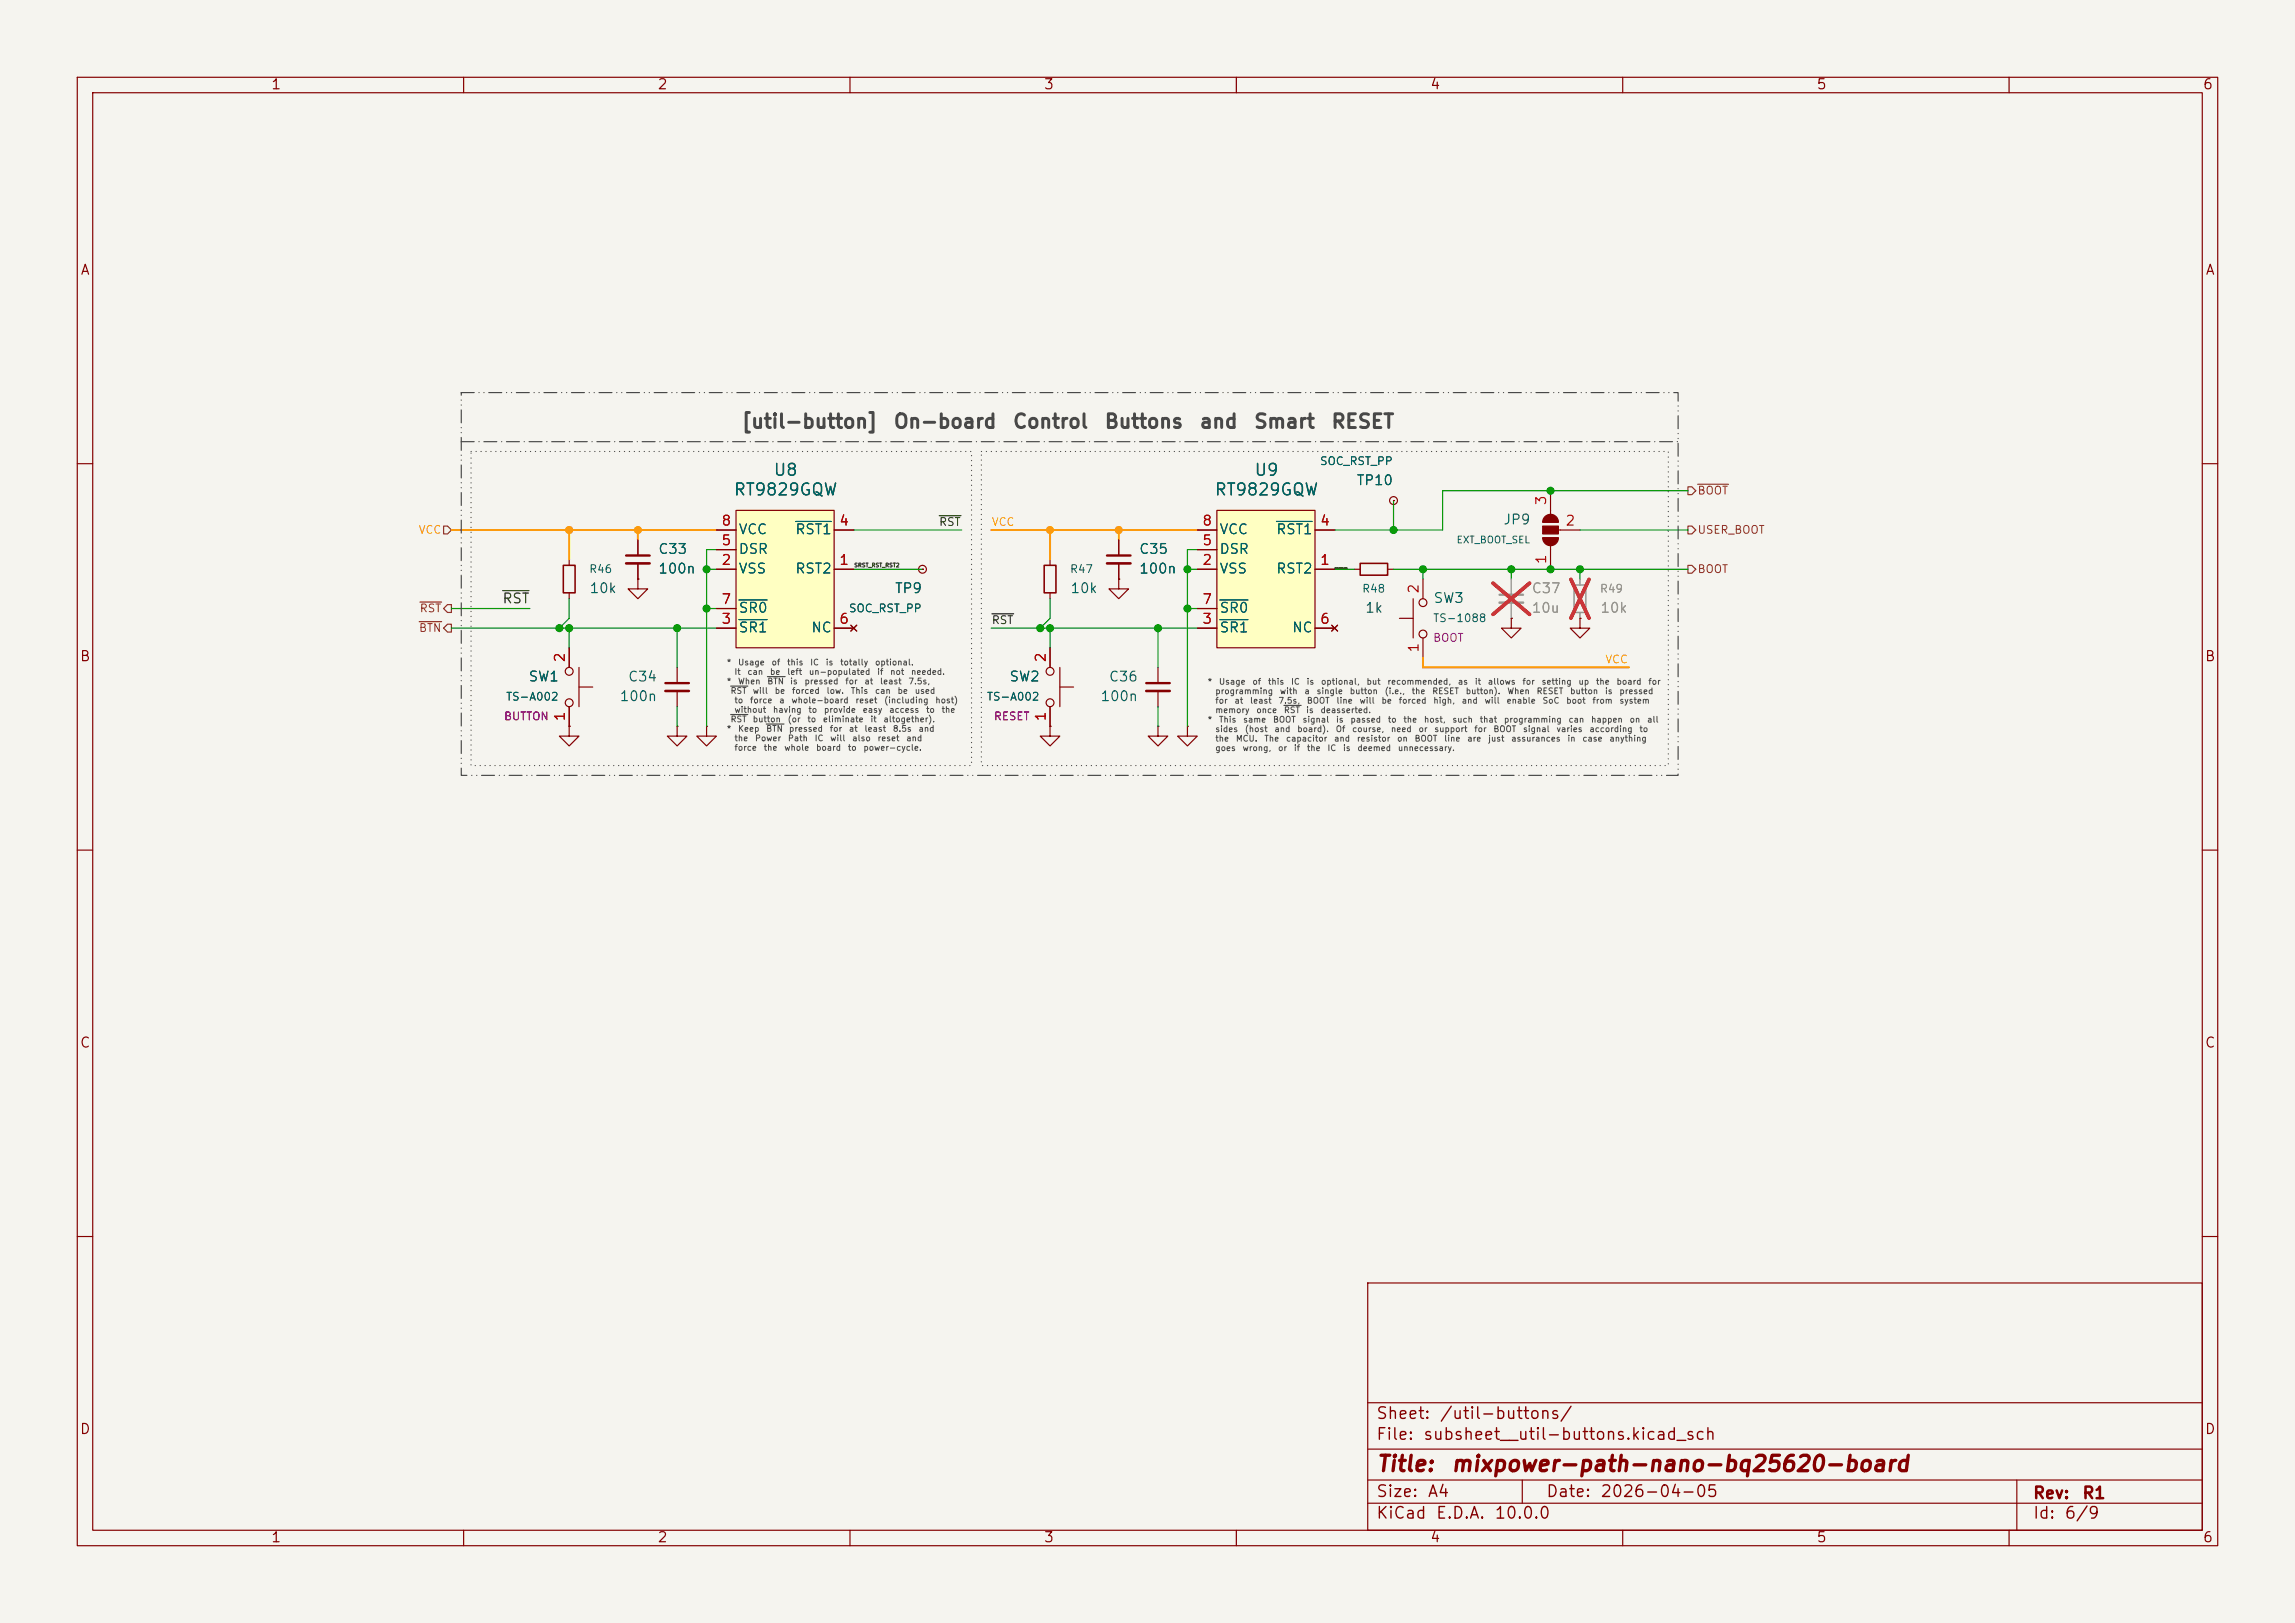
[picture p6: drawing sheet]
<svg xmlns="http://www.w3.org/2000/svg" width="297mm" height="210mm" viewBox="0 0 297 210" stroke-linecap="round" stroke-linejoin="round" font-family="sans-serif">
<defs><g id="words">
<g font-size="2" fill="#840000">
<text x="178" y="190.9">Title:</text>
<text x="187.7" y="190.9">mixpower-path-nano-bq25620-board</text>
</g>
<g font-size="1.8" fill="#484848">
<text x="95.9" y="55.9">[util-button]</text>
<text x="115.5" y="55.9">On-board</text>
<text x="131" y="55.9">Control</text>
<text x="142.8" y="55.9">Buttons</text>
<text x="155.1" y="55.9">and</text>
<text x="162.2" y="55.9">Smart</text>
<text x="172.2" y="55.9">RESET</text>
</g>
<g font-size="1.5" fill="#006464">
<text x="94.8" y="64.5">RT9829GQW</text>
<text x="100" y="62">U8</text>
<text x="157.1" y="64.5">RT9829GQW</text>
<text x="162.2" y="62">U9</text>
</g>
<g font-size="1.5" fill="#840000">
<text x="178" y="184">Sheet:</text>
<text x="186.2" y="184">/util-buttons/</text>
<text x="178" y="186.7">File:</text>
<text x="184.1" y="186.7">subsheet__util-buttons.kicad_sch</text>
<text x="178" y="196.9">KiCad</text>
<text x="178" y="194.1">Size:</text>
<text x="184.7" y="194.1">A4</text>
<text x="185.7" y="196.9">E.D.A.</text>
<text x="193.3" y="196.9">10.0.0</text>
<text x="200" y="194.1">Date:</text>
<text x="207" y="194.1">2026-04-05</text>
<text x="263" y="194.3">Rev:</text>
<text x="263" y="196.9">Id:</text>
<text x="267.1" y="196.9">6/9</text>
<text x="269.4" y="194.3">R1</text>
</g>
<g font-size="1.3" fill="#840000">
<text x="35" y="11.9">1</text>
<text x="85" y="11.9">2</text>
<text x="135" y="11.9">3</text>
<text x="185" y="11.9">4</text>
<text x="235" y="11.9">5</text>
<text x="285" y="11.9">6</text>
<text x="10.3" y="35.9">A</text>
<text x="285.3" y="35.9">A</text>
<text x="10.3" y="85.9">B</text>
<text x="285.3" y="85.9">B</text>
<text x="10.3" y="135.9">C</text>
<text x="285.3" y="135.9">C</text>
<text x="10.3" y="185.9">D</text>
<text x="285.3" y="185.9">D</text>
<text x="35" y="199.9">1</text>
<text x="85" y="199.9">2</text>
<text x="135" y="199.9">3</text>
<text x="185" y="199.9">4</text>
<text x="235" y="199.9">5</text>
<text x="285" y="199.9">6</text>
</g>
<g font-size="1.3" fill="#006464">
<text x="175.5" y="63.1">TP10</text>
<text x="85.1" y="72">C33</text>
<text x="95.5" y="72">DSR</text>
<text x="95.5" y="69.4">VCC</text>
<text x="102.8" y="69.4">RST1</text>
<text x="147.3" y="72">C35</text>
<text x="157.7" y="72">DSR</text>
<text x="157.7" y="69.4">VCC</text>
<text x="165.1" y="69.4">RST1</text>
<text x="194.5" y="68.2">JP9</text>
<text x="76.2" y="77.1">10k</text>
<text x="85.1" y="74.5">100n</text>
<text x="95.5" y="74.5">VSS</text>
<text x="102.8" y="74.5">RST2</text>
<text x="115.7" y="77.1">TP9</text>
<text x="138.4" y="77.1">10k</text>
<text x="147.3" y="74.5">100n</text>
<text x="157.7" y="74.5">VSS</text>
<text x="165.1" y="74.5">RST2</text>
<text x="95.5" y="82.1">SR1</text>
<text x="95.5" y="79.6">SR0</text>
<text x="104.9" y="82.1">NC</text>
<text x="157.7" y="82.1">SR1</text>
<text x="157.7" y="79.6">SR0</text>
<text x="167.1" y="82.1">NC</text>
<text x="176.6" y="79.6">1k</text>
<text x="185.4" y="78.3">SW3</text>
<text x="68.3" y="88.5">SW1</text>
<text x="81.2" y="88.5">C34</text>
<text x="130.5" y="88.5">SW2</text>
<text x="143.4" y="88.5">C36</text>
<text x="80.1" y="91">100n</text>
<text x="142.3" y="91">100n</text>
</g>
<g font-size="1.3" fill="#a90000">
<text x="200.4" y="65.5" transform="rotate(-90 200.4 65.5)">3</text>
<text x="93.3" y="70.9">5</text>
<text x="93.3" y="68.3">8</text>
<text x="108.5" y="68.3">4</text>
<text x="155.5" y="70.9">5</text>
<text x="155.5" y="68.3">8</text>
<text x="170.7" y="68.3">4</text>
<text x="202.5" y="68.3">2</text>
<text x="93.3" y="73.4">2</text>
<text x="108.5" y="73.4">1</text>
<text x="155.5" y="73.4">2</text>
<text x="170.7" y="73.4">1</text>
<text x="183.9" y="76.9" transform="rotate(-90 183.9 76.9)">2</text>
<text x="200.4" y="73.1" transform="rotate(-90 200.4 73.1)">1</text>
<text x="93.3" y="81">3</text>
<text x="93.3" y="78.5">7</text>
<text x="108.5" y="81">6</text>
<text x="155.5" y="81">3</text>
<text x="155.5" y="78.5">7</text>
<text x="170.7" y="81">6</text>
<text x="73.4" y="85.8" transform="rotate(-90 73.4 85.8)">2</text>
<text x="135.6" y="85.8" transform="rotate(-90 135.6 85.8)">2</text>
<text x="183.9" y="84.5" transform="rotate(-90 183.9 84.5)">1</text>
<text x="73.4" y="93.4" transform="rotate(-90 73.4 93.4)">1</text>
<text x="135.6" y="93.4" transform="rotate(-90 135.6 93.4)">1</text>
</g>
<g font-size="1.3" fill="#939391">
<text x="198.1" y="77.1">C37</text>
<text x="198.1" y="79.6">10u</text>
<text x="207" y="79.6">10k</text>
</g>
<text font-size="1.3" fill="#0f0f0f" x="64.9" y="78.4">RST</text>
<g font-size="1" fill="#006464">
<text x="170.7" y="60.4">SOC_RST_PP</text>
<text x="76.2" y="74.4">R46</text>
<text x="138.4" y="74.4">R47</text>
<text x="176.2" y="76.9">R48</text>
<text x="109.8" y="79.5">SOC_RST_PP</text>
<text x="185.4" y="80.7">TS-1088</text>
<text x="65.4" y="90.9">TS-A002</text>
<text x="127.6" y="90.9">TS-A002</text>
</g>
<g font-size="1" fill="#725600">
<text x="219.6" y="64.2">BOOT</text>
<text x="219.6" y="69.3">USER_BOOT</text>
<text x="219.6" y="74.4">BOOT</text>
<text x="54.1" y="82">BTN</text>
<text x="54.2" y="79.5">RST</text>
</g>
<g font-size="1" fill="#f90">
<text x="54.1" y="69.3">VCC</text>
<text x="128.3" y="68.3">VCC</text>
<text x="207.7" y="86.1">VCC</text>
</g>
<g font-size="1" fill="#0f0f0f">
<text x="121.4" y="68.3">RST</text>
<text x="128.3" y="81">RST</text>
</g>
<text font-size="1" fill="#939391" x="207" y="76.9">R49</text>
<g font-size="1" fill="#840084">
<text x="185.4" y="83.3">BOOT</text>
<text x="65.1" y="93.4">BUTTON</text>
<text x="128.5" y="93.4">RESET</text>
</g>
<text font-size=".9" fill="#006464" x="188.4" y="70.5">EXT_BOOT_SEL</text>
<g font-size=".8" fill="#484848">
<text x="94" y="86.3">*</text>
<text x="94" y="88.7">*</text>
<text x="94.5" y="90">RST</text>
<text x="95" y="87.5">It</text>
<text x="95.4" y="86.3">Usage</text>
<text x="95.4" y="88.7">When</text>
<text x="96.7" y="87.5">can</text>
<text x="97.3" y="90">will</text>
<text x="99.2" y="88.7">BTN</text>
<text x="99.6" y="87.5">be</text>
<text x="99.8" y="86.3">of</text>
<text x="100.2" y="90">be</text>
<text x="101.8" y="86.3">this</text>
<text x="101.8" y="87.5">left</text>
<text x="102.2" y="88.7">is</text>
<text x="102.4" y="90">forced</text>
<text x="104" y="88.7">pressed</text>
<text x="104.6" y="87.5">un-populated</text>
<text x="104.8" y="86.3">IC</text>
<text x="106.8" y="86.3">is</text>
<text x="106.9" y="90">low.</text>
<text x="108.7" y="86.3">totally</text>
<text x="109.3" y="88.7">for</text>
<text x="110" y="90">This</text>
<text x="111.8" y="88.7">at</text>
<text x="113.2" y="90">can</text>
<text x="113.2" y="86.3">optional.</text>
<text x="113.4" y="87.5">if</text>
<text x="113.8" y="88.7">least</text>
<text x="115.1" y="87.5">not</text>
<text x="116.1" y="90">be</text>
<text x="117.5" y="88.7">7.5s,</text>
<text x="117.8" y="87.5">needed.</text>
<text x="118.3" y="90">used</text>
<text x="156.2" y="88.8">*</text>
<text x="157.7" y="88.8">Usage</text>
<text x="162" y="88.8">of</text>
<text x="164" y="88.8">this</text>
<text x="167" y="88.8">IC</text>
<text x="169" y="88.8">is</text>
<text x="170.9" y="88.8">optional,</text>
<text x="176.8" y="88.8">but</text>
<text x="179.5" y="88.8">recommended,</text>
<text x="188.6" y="88.8">as</text>
<text x="190.8" y="88.8">it</text>
<text x="192.5" y="88.8">allows</text>
<text x="197" y="88.8">for</text>
<text x="199.4" y="88.8">setting</text>
<text x="204.2" y="88.8">up</text>
<text x="206.5" y="88.8">the</text>
<text x="209.1" y="88.8">board</text>
<text x="213.2" y="88.8">for</text>
<text x="94" y="94.9">*</text>
<text x="94.5" y="93.6">RST</text>
<text x="95" y="91.2">to</text>
<text x="95" y="92.4">without</text>
<text x="95.4" y="94.9">Keep</text>
<text x="97" y="91.2">force</text>
<text x="97.3" y="93.6">button</text>
<text x="99.1" y="94.9">BTN</text>
<text x="100" y="92.4">having</text>
<text x="100.8" y="91.2">a</text>
<text x="101.9" y="93.6">(or</text>
<text x="102" y="94.9">pressed</text>
<text x="102.3" y="91.2">whole-board</text>
<text x="104.4" y="93.6">to</text>
<text x="104.5" y="92.4">to</text>
<text x="106.4" y="93.6">eliminate</text>
<text x="106.6" y="92.4">provide</text>
<text x="107.3" y="94.9">for</text>
<text x="109.8" y="94.9">at</text>
<text x="110.6" y="91.2">reset</text>
<text x="111.6" y="92.4">easy</text>
<text x="111.8" y="94.9">least</text>
<text x="112.6" y="93.6">it</text>
<text x="114.3" y="93.6">altogether).</text>
<text x="114.4" y="91.2">(including</text>
<text x="115" y="92.4">access</text>
<text x="115.5" y="94.9">8.5s</text>
<text x="118.8" y="94.9">and</text>
<text x="119.8" y="92.4">to</text>
<text x="121" y="91.2">host)</text>
<text x="121.8" y="92.4">the</text>
<text x="156.2" y="93.7">*</text>
<text x="157.2" y="90">programming</text>
<text x="157.2" y="91.2">for</text>
<text x="157.2" y="92.5">memory</text>
<text x="157.2" y="94.9">sides</text>
<text x="157.7" y="93.7">This</text>
<text x="159.7" y="91.2">at</text>
<text x="160.8" y="93.7">same</text>
<text x="161" y="94.9">(host</text>
<text x="161.7" y="91.2">least</text>
<text x="162.5" y="92.5">once</text>
<text x="164.7" y="93.7">BOOT</text>
<text x="164.9" y="94.9">and</text>
<text x="165.4" y="91.2">7.5s,</text>
<text x="165.6" y="90">with</text>
<text x="166.1" y="92.5">RST</text>
<text x="167.8" y="94.9">board).</text>
<text x="168.5" y="93.7">signal</text>
<text x="168.7" y="90">a</text>
<text x="169" y="92.5">is</text>
<text x="169.1" y="91.2">BOOT</text>
<text x="170.3" y="90">single</text>
<text x="170.8" y="92.5">deasserted.</text>
<text x="172.8" y="94.9">Of</text>
<text x="172.8" y="93.7">is</text>
<text x="172.9" y="91.2">line</text>
<text x="174.6" y="90">button</text>
<text x="174.7" y="93.7">passed</text>
<text x="174.9" y="94.9">course,</text>
<text x="175.9" y="91.2">will</text>
<text x="178.7" y="91.2">be</text>
<text x="179.1" y="90">(i.e.,</text>
<text x="179.5" y="93.7">to</text>
<text x="179.9" y="94.9">need</text>
<text x="180.9" y="91.2">forced</text>
<text x="181.5" y="93.7">the</text>
<text x="182.6" y="90">the</text>
<text x="183.5" y="94.9">or</text>
<text x="184.2" y="93.7">host,</text>
<text x="185.3" y="90">RESET</text>
<text x="185.4" y="91.2">high,</text>
<text x="185.6" y="94.9">support</text>
<text x="187.9" y="93.7">such</text>
<text x="189.1" y="91.2">and</text>
<text x="189.6" y="90">button).</text>
<text x="190.7" y="94.9">for</text>
<text x="191.4" y="93.7">that</text>
<text x="192.1" y="91.2">will</text>
<text x="193.2" y="94.9">BOOT</text>
<text x="194.6" y="93.7">programming</text>
<text x="194.9" y="91.2">enable</text>
<text x="195" y="90">When</text>
<text x="197" y="94.9">signal</text>
<text x="198.8" y="90">RESET</text>
<text x="199.6" y="91.2">SoC</text>
<text x="201.4" y="94.9">varies</text>
<text x="202.6" y="91.2">boot</text>
<text x="202.9" y="93.7">can</text>
<text x="203.1" y="90">button</text>
<text x="205.6" y="94.9">according</text>
<text x="205.8" y="93.7">happen</text>
<text x="206" y="91.2">from</text>
<text x="207.6" y="90">is</text>
<text x="209.5" y="90">pressed</text>
<text x="209.5" y="91.2">system</text>
<text x="210.8" y="93.7">on</text>
<text x="212.1" y="94.9">to</text>
<text x="213.1" y="93.7">all</text>
<text x="95" y="96.1">the</text>
<text x="95" y="97.3">force</text>
<text x="97.6" y="96.1">Power</text>
<text x="98.8" y="97.3">the</text>
<text x="101.4" y="97.3">whole</text>
<text x="101.9" y="96.1">Path</text>
<text x="105.4" y="96.1">IC</text>
<text x="105.5" y="97.3">board</text>
<text x="107.4" y="96.1">will</text>
<text x="109.7" y="97.3">to</text>
<text x="110.2" y="96.1">also</text>
<text x="111.7" y="97.3">power-cycle.</text>
<text x="113.5" y="96.1">reset</text>
<text x="117.2" y="96.1">and</text>
<text x="157.2" y="96.1">the</text>
<text x="157.2" y="97.4">goes</text>
<text x="159.9" y="96.1">MCU.</text>
<text x="160.7" y="97.4">wrong,</text>
<text x="163.5" y="96.1">The</text>
<text x="165.3" y="97.4">or</text>
<text x="166.4" y="96.1">capacitor</text>
<text x="167.4" y="97.4">if</text>
<text x="169.1" y="97.4">the</text>
<text x="171.7" y="97.4">IC</text>
<text x="172.6" y="96.1">and</text>
<text x="173.7" y="97.4">is</text>
<text x="175.5" y="96.1">resistor</text>
<text x="175.6" y="97.4">deemed</text>
<text x="180.7" y="96.1">on</text>
<text x="180.8" y="97.4">unnecessary.</text>
<text x="183" y="96.1">BOOT</text>
<text x="186.8" y="96.1">line</text>
<text x="189.8" y="96.1">are</text>
<text x="192.5" y="96.1">just</text>
<text x="195.5" y="96.1">assurances</text>
<text x="202.8" y="96.1">in</text>
<text x="204.7" y="96.1">case</text>
<text x="208.2" y="96.1">anything</text>
</g>
<text font-size=".5" fill="#0f0f0f" x="110.5" y="73.5">SRST_RST_RST2</text>
</g></defs>
<path d="M0 0h297v210h-297z" fill="#f5f4ef" stroke="#f5f4ef" stroke-width=".13"/>
<g fill="none" stroke="#840000" stroke-width=".15">
<path d="M10 10h277v190h-277zM12 12h273v186h-273zM60 10v2M110 10v2M160 10v2M210 10v2M260 10v2M10 60h2M144.8 69.9v2M144.8 72.9v2M180.3 64.8h.1M285 60h2"/>
<path d="M135.9 83.8v2.6M135.9 91.4v2.6M137.2 88.9h1.7M137.2 86.4v5M10 110h2M285 110h2M10 160h2M177 166h108v32h-108zM285 160h2M60 198v2M110 198v2M160 198v2"/>
<path d="M177 194.5h108M177 191.5h108M177 187.5h108M177 181.5h108M197 191.5v3M210 198v2M260 198v2M261 191.5v6.5"/>
<circle cx="180.3" cy="64.8" r=".51"/>
<circle cx="135.9" cy="86.9" r=".51"/>
<circle cx="135.9" cy="90.9" r=".51"/>
</g>
<path d="M143.3 71.9h3" fill="none" stroke="#840000" stroke-width=".3"/>
<path d="M143.3 72.9h3" fill="none" stroke="#840000" stroke-width=".33"/>
<path d="M157.5 66h12.7v17.8h-12.7z" fill="#ffffc2"/>
<path d="M154.9 73.7h2.6M154.9 68.6h2.6M154.9 71.1h2.6M154.9 78.7h2.6M157.5 66h12.7v17.8h-12.7zM170.2 73.7h2.5M170.2 68.6h2.5M154.9 81.3h2.6M170.2 81.3h2.5M172.3 80.9l.8 .8M173.1 80.9l-.8 .8" fill="none" stroke="#840000" stroke-width=".15"/>
<path d="M157.9 77.6h3.6M165.2 67.5h4.6M157.9 80.2h3.6" fill="none" stroke="#006464" stroke-width=".15"/>
<path d="M95.2 66h12.7v17.8h-12.7z" fill="#ffffc2"/>
<g fill="none" stroke="#840000" stroke-width=".15">
<path d="M73.7 72.4v.8M73.7 76.7v.8M82.5 74.9v1.3h1.3l-1.3 1.3-1.2-1.3h1.2M82.5 74.9h.1M82.5 69.9v2M82.5 72.9v2M92.7 73.7h2.5M92.7 68.6h2.5M92.7 71.1h2.5M92.7 78.7h2.5M95.2 66h12.7v17.8h-12.7zM107.9 73.7h2.6"/>
<path d="M107.9 68.6h2.6M119.4 73.7h.1M135.9 72.4v.8M135.9 76.7v.8M144.8 74.9v1.3h1.2l-1.2 1.3-1.3-1.3h1.3M144.8 74.9h.1M144.8 69.9v2M144.8 72.9v2M154.9 73.7h2.6M154.9 68.6h2.6M154.9 71.1h2.6M154.9 78.7h2.6"/>
<path d="M170.2 73.7h2.5M170.2 68.6h2.5M175.3 73.7h.7M179.6 73.7h.7M180.3 64.8h.1M182.9 77.5v5.1M184.1 74.9v2.6M199.6 69.6h2.1M199.6 67.6h2.1M200.7 63.5v3M200.7 70.6v3.1M201.7 68.6h2.8"/>
<path d="M73.7 94v1.3h1.2l-1.2 1.2-1.3-1.2h1.3M73.7 94h.1M73.7 83.8v2.6M73.7 91.4v2.6M74.9 88.9h1.8M74.9 86.4v5M87.6 94v1.3h1.3l-1.3 1.2-1.2-1.2h1.2M87.6 94h.1M87.6 86.4v2M87.6 89.4v2M91.4 94v1.3h1.3l-1.3 1.2-1.2-1.2h1.2M91.4 94h.1"/>
<path d="M92.7 81.3h2.5M107.9 81.3h2.6M110.1 80.9l.8 .8M110.9 80.9l-.8 .8M135.9 94v1.3h1.3l-1.3 1.2-1.3-1.2h1.3M135.9 94h.1M135.9 83.8v2.6M135.9 91.4v2.6M149.9 94v1.3h1.2l-1.2 1.2-1.3-1.2h1.3M149.9 94h.1M149.9 86.4v2M149.9 89.4v2"/>
<path d="M153.7 94v1.3h1.2l-1.2 1.2-1.3-1.2h1.3M153.7 94h.1M154.9 81.3h2.6M170.2 81.3h2.5M172.3 80.9l.8 .8M173.1 80.9l-.8 .8M181.1 80h1.8M184.1 82.6v2.5M195.6 80v1.3h1.2l-1.2 1.3-1.3-1.3h1.3M195.6 80h.1M204.5 80v1.3h1.2l-1.2 1.3-1.3-1.3h1.3M204.5 80h.1"/>
<circle cx="119.4" cy="73.7" r=".51"/>
<circle cx="184.2" cy="78" r=".51"/>
<circle cx="73.7" cy="86.9" r=".51"/>
<circle cx="73.7" cy="90.9" r=".51"/>
<circle cx="184.2" cy="82" r=".51"/>
</g>
<path d="M95.6 77.6h3.7M103 67.5h4.6M157.9 77.6h3.6M165.2 67.5h4.6M95.6 80.2h3.7M157.9 80.2h3.6" fill="none" stroke="#006464" stroke-width=".15"/>
<path d="M72.9 73.2h1.5v3.5h-1.5zM135.1 73.2h1.6v3.5h-1.6zM176 72.9h3.6v1.5h-3.6z" fill="none" stroke="#840000" stroke-width=".2"/>
<path d="M203.7 75.7h1.5v3.5h-1.5z" fill="none" stroke="#9c9b98" stroke-width=".2"/>
<path d="M195.6 74.9v2.1M195.6 78v2M204.5 74.9v.8M204.5 79.2v.8" fill="none" stroke="#9c9b98" stroke-width=".15"/>
<path d="M193.2 75.5l4.7 4M197.9 75.5l-4.7 4M203.3 75l2.3 5M205.6 75l-2.3 5" fill="none" stroke="#e12e31" stroke-width=".46"/>
<path d="M194.1 77h3" fill="none" stroke="#9c9b98" stroke-width=".3"/>
<path d="M194.1 78h3" fill="none" stroke="#9c9b98" stroke-width=".33"/>
<path d="M81 71.9h3.1M86.1 88.4h3.1M148.3 88.4h3.1" fill="none" stroke="#840000" stroke-width=".3"/>
<path d="M81 72.9h3.1M86.1 89.4h3.1M148.3 89.4h3.1" fill="none" stroke="#840000" stroke-width=".33"/>
<g fill="#840000" stroke="#840000" stroke-width=".15">
<path d="M199.6 69.6h2.1a1.02 1.02 0 0 1-1 1 1.02 1.02 0 0 1-1.1-1z"/>
<path d="M199.6 68.1h2.1v1h-2.1z"/>
<path d="M199.9 66.9a1.02 1.02 0 0 1 1.1-.3 1.02 1.02 0 0 1 .7 1h-2.1l.1-.5z"/>
</g>
<path d="M54.3 77.9h2.8M57.4 68.1h.5l.5 .5-.5 .5h-.5zM57.9 78.2h.5v1h-.5l-.5-.5zM218.4 73.2h.5l.6 .5-.6 .5h-.5zM218.4 63h.5l.6 .5-.6 .5h-.5zM218.4 68.1h.5l.6 .5-.6 .5h-.5zM219.7 62.7h4M54.2 80.4h2.9M57.9 80.8h.5v1h-.5l-.5-.5z" fill="none" stroke="#725600" stroke-width=".15"/>
<path d="M65.1 76.4h3.4M121.5 66.7h2.9M128.4 79.4h2.8" fill="none" stroke="#0f0f0f" stroke-width=".15"/>
<path d="M59.7 57.2h157.5" fill="none" stroke="#484848" stroke-width=".15" stroke-dasharray="1.7 .6 0 .6"/>
<g fill="none" stroke="#009600" stroke-width=".15">
<path d="M58.4 78.7h10.2M73.7 77.5v2.5l-1.3 1.3M91.4 73.7h1.3M91.4 78.7h1.3M92.7 71.1h-1.3v22.9M110.5 68.6h14M110.5 73.7h8.9M135.9 77.5v2.5l-1.3 1.3M153.7 73.7h1.2M153.7 78.7h1.2M154.9 71.1h-1.2v22.9M172.7 73.7h2.6"/>
<path d="M180.3 73.7h38.1M180.3 64.8v3.8M184.1 73.7v1.2M195.6 73.7v1.2M204.5 68.6h13.9M204.5 73.7v1.2M218.4 63.5h-31.7v5.1h-14M58.4 81.3h34.3M73.7 81.3v2.5M87.6 81.3v5.1M87.6 91.4v2.6M128.3 81.3h26.6"/>
<path d="M135.9 81.3v2.5M149.9 81.3v5.1M149.9 91.4v2.6"/>
</g>
<path d="M58.4 68.6h34.3M73.7 68.6v3.8M82.5 68.6v1.3M128.3 68.6h26.6M135.9 68.6v3.8M144.8 68.6v1.3M184.1 85.1v1.3h26.7" fill="none" stroke="#f90" stroke-width=".25"/>
<path d="M94.6 88.8h2.2M94.6 92.5h2.2M99.2 93.7h2.3M99.3 87.6h2.3M166.2 91.3h2.2" fill="none" stroke="#484848" stroke-width=".15"/>
<path d="M61 58.4h64.7v40.7h-64.7zM127 58.4h88.9v40.7h-88.9z" fill="none" stroke="#484848" stroke-width=".15" stroke-dasharray="0 .6"/>
<path d="M59.7 50.8h157.5v49.5h-157.5z" fill="none" stroke="#484848" stroke-width=".15" stroke-dasharray="1.7 .6 0 .6 0 .6"/>
<g fill="#009600" stroke="#009600" stroke-width=".13">
<circle cx="180.3" cy="68.6" r=".46"/>
<circle cx="184.1" cy="73.7" r=".46"/>
<circle cx="195.6" cy="73.7" r=".46"/>
<circle cx="200.7" cy="73.7" r=".46"/>
<circle cx="200.7" cy="63.5" r=".46"/>
<circle cx="204.5" cy="73.7" r=".46"/>
<circle cx="87.6" cy="81.3" r=".46"/>
<circle cx="73.7" cy="81.3" r=".46"/>
<circle cx="72.4" cy="81.3" r=".46"/>
<circle cx="91.4" cy="78.7" r=".46"/>
<circle cx="91.4" cy="73.7" r=".46"/>
<circle cx="135.9" cy="81.3" r=".46"/>
<circle cx="134.6" cy="81.3" r=".46"/>
<circle cx="149.9" cy="81.3" r=".46"/>
<circle cx="153.7" cy="73.7" r=".46"/>
<circle cx="153.7" cy="78.7" r=".46"/>
</g>
<g fill="#f90" stroke="#f90" stroke-width=".13">
<circle cx="73.7" cy="68.6" r=".46"/>
<circle cx="82.5" cy="68.6" r=".46"/>
<circle cx="144.8" cy="68.6" r=".46"/>
<circle cx="135.9" cy="68.6" r=".46"/>
</g>
<use href="#words"/>
</svg>
